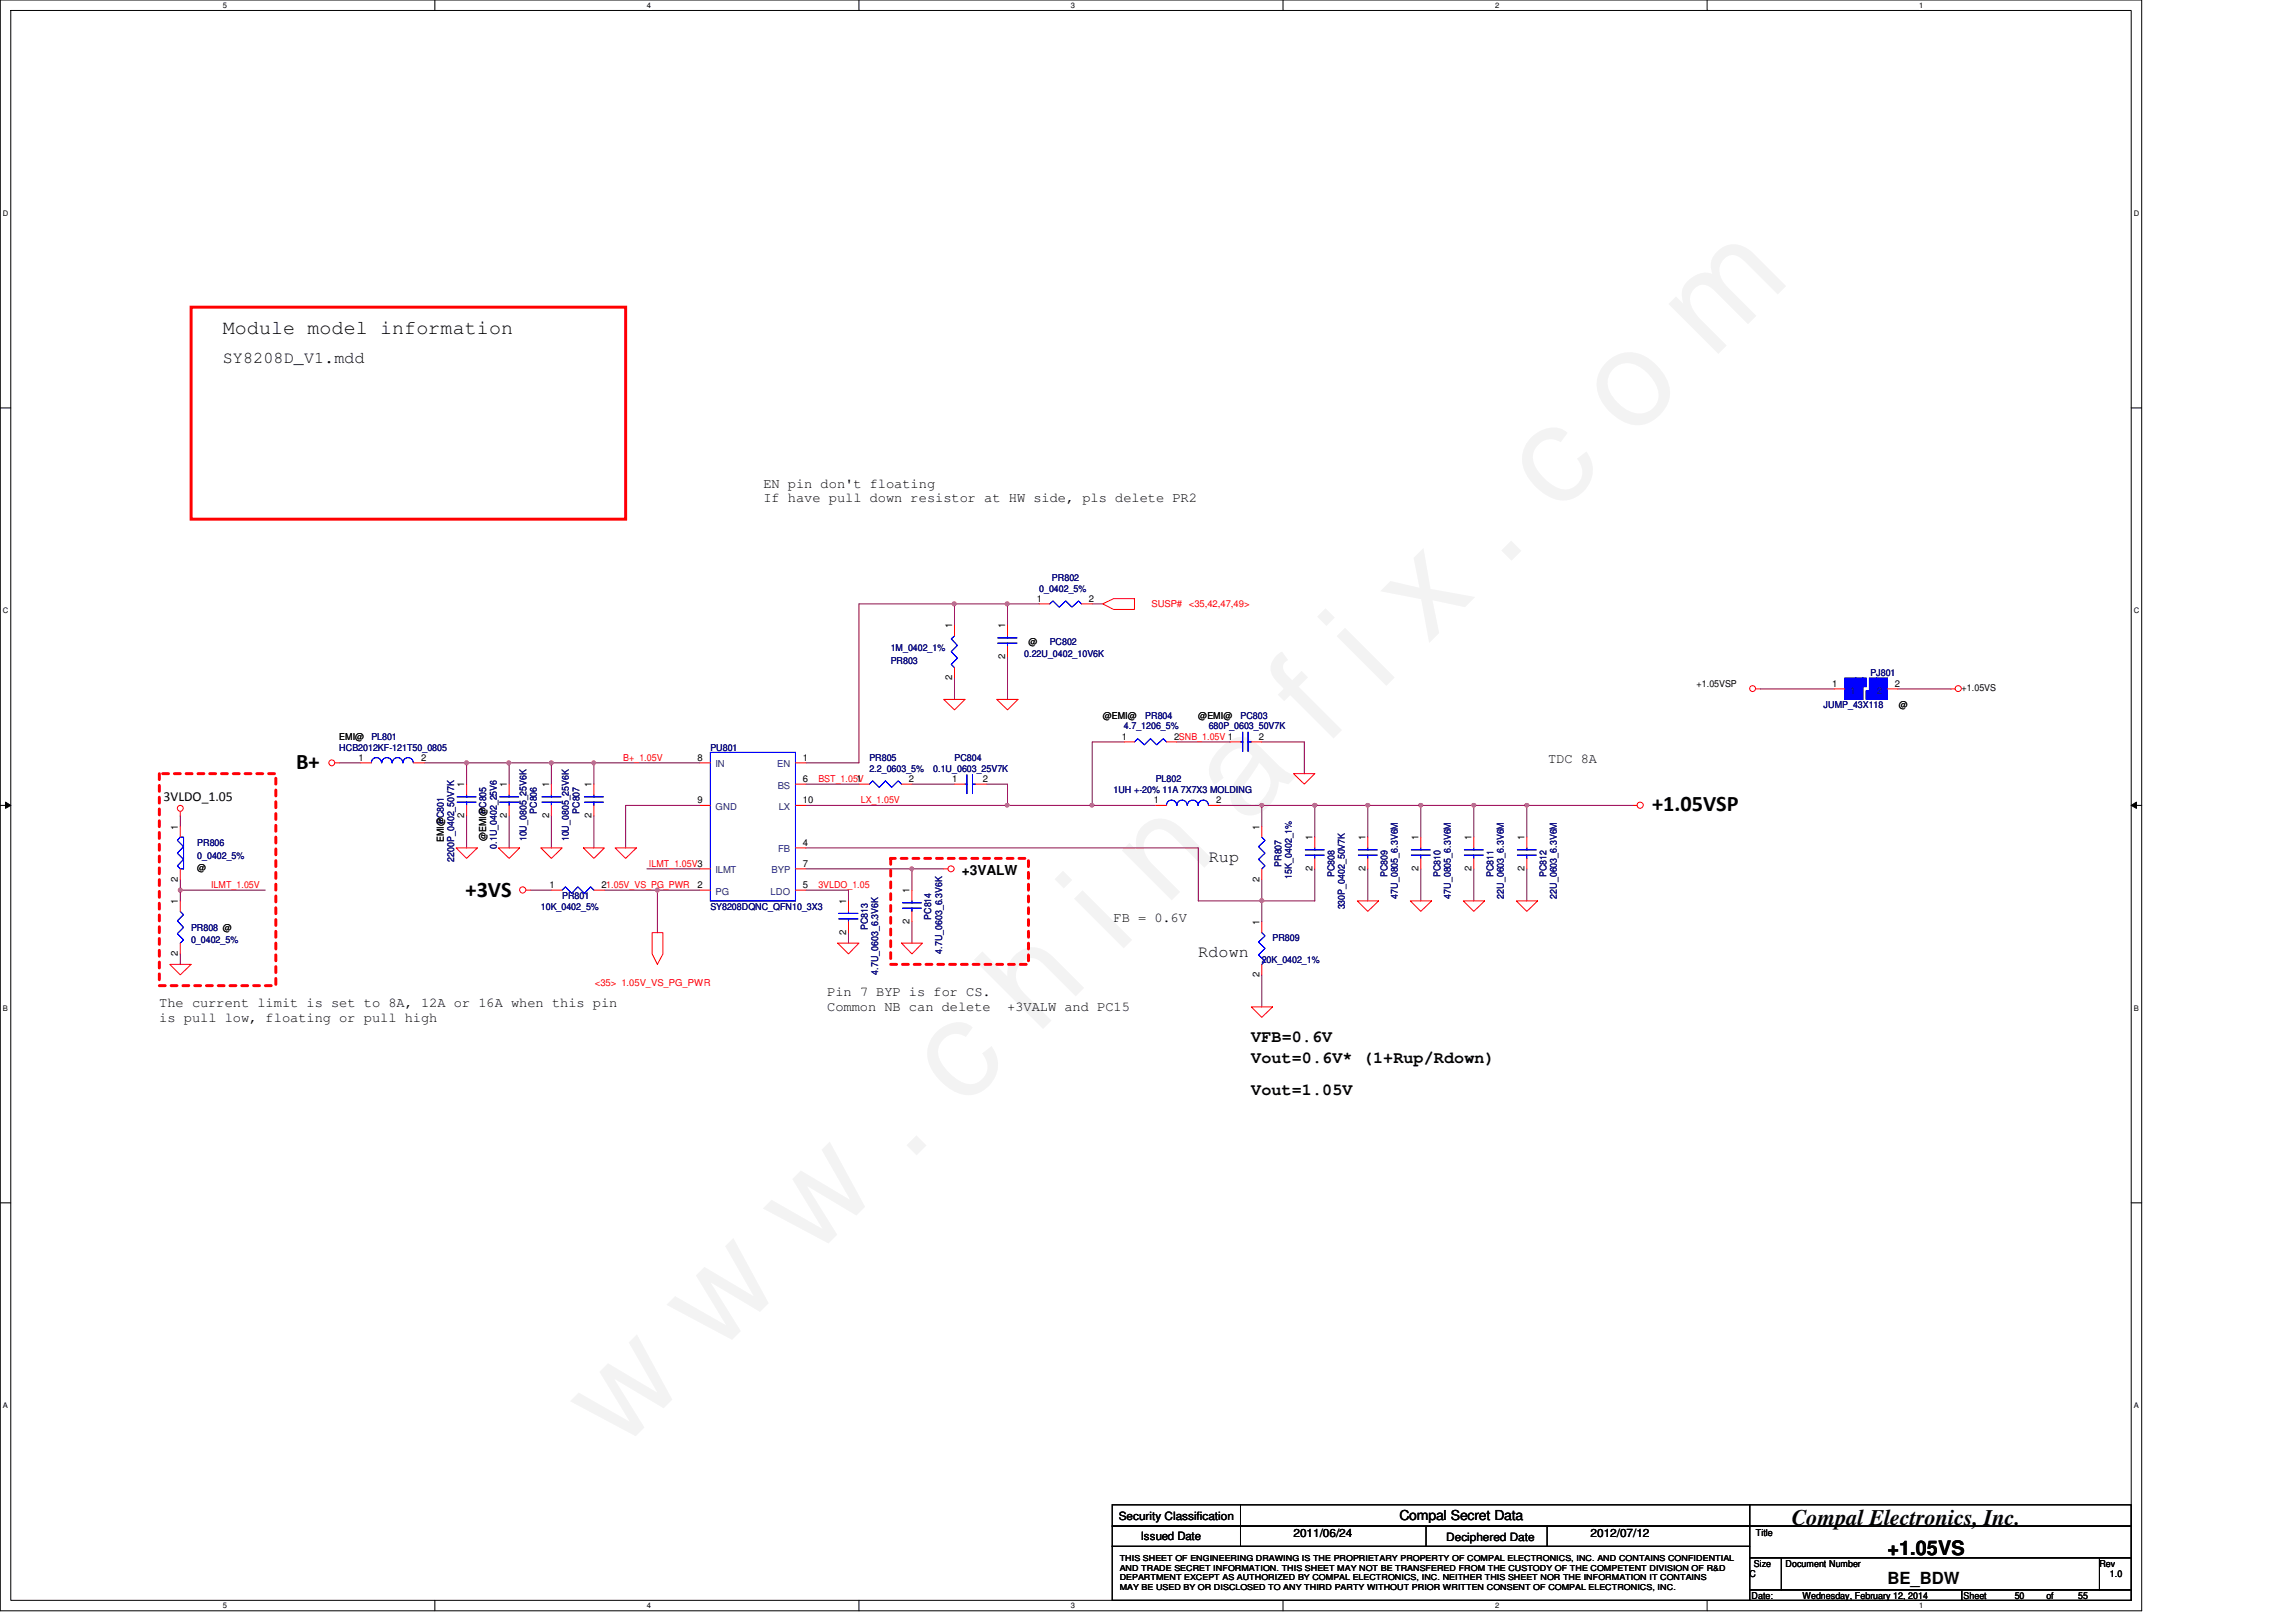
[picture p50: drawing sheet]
<svg xmlns="http://www.w3.org/2000/svg" width="297mm" height="210mm" viewBox="0 0 297 210" stroke-linecap="round" stroke-linejoin="round" font-family="sans-serif">
<defs><g id="words">
<text font-size="17.6" fill="#f0f" x="80.1" y="188" transform="rotate(-45 80.1 188)">w w w . c h i n a f i x . c o m</text>
<g font-size="2.9">
<text x="38.3" y="99.6">B+</text>
<text x="213.7" y="104.9">+1.05VSP</text>
<text x="60.2" y="116">+3VS</text>
<text x="231.8" y="197.4">Compal Electronics, Inc.</text>
</g>
<g font-size="2.6">
<text x="28.8" y="43.2">Module model information</text>
<text x="244.2" y="201.3">+1.05VS</text>
</g>
<g font-size="2.2">
<text x="28.8" y="47">SY8208D_V1.mdd</text>
<text x="156.4" y="111.5">Rup</text>
<text x="155" y="123.8">Rdown</text>
<text x="161.9" y="137.5">Vout=0.6V* (1+Rup/Rdown)</text>
<text x="161.9" y="134.8">VFB=0.6V</text>
<text x="161.9" y="141.6">Vout=1.05V</text>
<text x="244.2" y="205">BE_BDW</text>
</g>
<g font-size="1.8">
<text x="98.8" y="63.1">EN pin don't floating</text>
<text x="98.8" y="65">If have pull down resistor at HW side, pls delete PR2</text>
<text x="200.3" y="98.8">TDC 8A</text>
<text x="21.2" y="103.7">3VLDO_1.05</text>
<text x="124.4" y="113.3">+3VALW</text>
<text x="144.1" y="119.3">FB = 0.6V</text>
<text x="20.6" y="130.3">The current limit is set to 8A, 12A or 16A when this pin</text>
<text x="107" y="128.9">Pin 7 BYP is for CS.</text>
<text x="107" y="130.9">Common NB can delete</text>
<text x="130.3" y="130.9">+3VALW and PC15</text>
<text x="20.6" y="132.2">is pull low, floating or pull high</text>
<text x="181.1" y="196.8">Compal Secret Data</text>
</g>
<g font-size="1.5">
<text x="144.7" y="196.6">Security Classification</text>
<text x="147.6" y="199.3">Issued Date</text>
<text x="167.3" y="198.8">2011/06/24</text>
<text x="187.1" y="199.4">Deciphered Date</text>
<text x="205.8" y="198.8">2012/07/12</text>
</g>
<g font-size="1.2">
<text x="134.2" y="77.9">1</text>
<text x="140.9" y="77.9">2</text>
<text x="123.2" y="81.3" transform="rotate(-90 123.2 81.3)">1</text>
<text x="130" y="81.3" transform="rotate(-90 130 81.3)">1</text>
<text x="133.1" y="83.4">@</text>
<text x="123.2" y="88.1" transform="rotate(-90 123.2 88.1)">2</text>
<text x="130" y="85.3" transform="rotate(-90 130 85.3)">2</text>
<text x="219.5" y="88.9">+1.05VSP</text>
<text x="237" y="88.9">1</text>
<text x="245.1" y="88.9">2</text>
<text x="253.8" y="89.5">+1.05VS</text>
<text x="43.9" y="95.8">EMI@</text>
<text x="142.7" y="93">@EMI@</text>
<text x="145.1" y="95.7">1</text>
<text x="151.9" y="95.7">2SNB_1.05V 1</text>
<text x="155" y="93">@EMI@</text>
<text x="162.9" y="95.7">2</text>
<text x="245.7" y="91.7">@</text>
<text x="46.4" y="98.4">1</text>
<text x="54.5" y="98.4">2</text>
<text x="60.1" y="101.9" transform="rotate(-90 60.1 101.9)">1</text>
<text x="65.6" y="101.9" transform="rotate(-90 65.6 101.9)">1</text>
<text x="71" y="101.9" transform="rotate(-90 71 101.9)">1</text>
<text x="76.5" y="101.9" transform="rotate(-90 76.5 101.9)">1</text>
<text x="90.3" y="98.4">8</text>
<text x="103.9" y="101.2">6</text>
<text x="103.9" y="98.4">1</text>
<text x="110.8" y="101.2">1</text>
<text x="117.6" y="101.2">2</text>
<text x="123.2" y="101.2">1</text>
<text x="127.2" y="101.2">2</text>
<text x="23" y="107.4" transform="rotate(-90 23 107.4)">1</text>
<text x="60.1" y="105.9" transform="rotate(-90 60.1 105.9)">2</text>
<text x="65.6" y="105.9" transform="rotate(-90 65.6 105.9)">2</text>
<text x="71" y="105.9" transform="rotate(-90 71 105.9)">2</text>
<text x="76.5" y="105.9" transform="rotate(-90 76.5 105.9)">2</text>
<text x="90.3" y="103.9">9</text>
<text x="103.9" y="103.9">10</text>
<text x="149.3" y="103.9">1</text>
<text x="157.3" y="103.9">2</text>
<text x="162.9" y="107.4" transform="rotate(-90 162.9 107.4)">1</text>
<text x="25.5" y="112.8">@</text>
<text x="57.4" y="109" transform="rotate(-90 57.4 109)">EMI@</text>
<text x="62.9" y="108.9" transform="rotate(-90 62.9 108.9)">@EMI@</text>
<text x="103.9" y="109.4">4</text>
<text x="103.9" y="112.1">7</text>
<text x="169.8" y="112.7" transform="rotate(-90 169.8 112.7)">2</text>
<text x="169.8" y="108.8" transform="rotate(-90 169.8 108.8)">1</text>
<text x="176.7" y="112.7" transform="rotate(-90 176.7 112.7)">2</text>
<text x="176.7" y="108.8" transform="rotate(-90 176.7 108.8)">1</text>
<text x="183.5" y="112.7" transform="rotate(-90 183.5 112.7)">2</text>
<text x="183.5" y="108.8" transform="rotate(-90 183.5 108.8)">1</text>
<text x="190.4" y="112.7" transform="rotate(-90 190.4 112.7)">2</text>
<text x="190.4" y="108.8" transform="rotate(-90 190.4 108.8)">1</text>
<text x="197.2" y="112.7" transform="rotate(-90 197.2 112.7)">2</text>
<text x="197.2" y="108.8" transform="rotate(-90 197.2 108.8)">1</text>
<text x="23" y="117" transform="rotate(-90 23 117)">1</text>
<text x="23" y="114.1" transform="rotate(-90 23 114.1)">2</text>
<text x="71.1" y="114.9">1</text>
<text x="77.8" y="114.9">21.05V_VS_PG_PWR</text>
<text x="90.3" y="114.9">2</text>
<text x="103.9" y="114.9">5</text>
<text x="109.5" y="117" transform="rotate(-90 109.5 117)">1</text>
<text x="117.7" y="119.6" transform="rotate(-90 117.7 119.6)">2</text>
<text x="117.7" y="115.6" transform="rotate(-90 117.7 115.6)">1</text>
<text x="162.9" y="119.7" transform="rotate(-90 162.9 119.7)">1</text>
<text x="162.9" y="114.1" transform="rotate(-90 162.9 114.1)">2</text>
<text x="23" y="123.7" transform="rotate(-90 23 123.7)">2</text>
<text x="109.5" y="120.9" transform="rotate(-90 109.5 120.9)">2</text>
<text x="162.9" y="126.4" transform="rotate(-90 162.9 126.4)">2</text>
<text x="226.9" y="202.7">Size</text>
<text x="227.2" y="198.8">Title</text>
<text x="231" y="202.7">Document Number</text>
<text x="271.6" y="202.7">Rev</text>
<text x="226.4" y="204.1">C</text>
<text x="226.6" y="206.9">Date:</text>
<text x="233.2" y="206.9">Wednesday, February 12, 2014</text>
<text x="254" y="206.9">Sheet</text>
<text x="260.6" y="206.9">50</text>
<text x="264.7" y="206.9">of</text>
<text x="268.9" y="206.9">55</text>
<text x="273" y="204.1">1.0</text>
</g>
<g font-size="1.2" fill="#000080">
<text x="134.4" y="76.6">0_0402_5%</text>
<text x="136.1" y="75.2">PR802</text>
<text x="135.8" y="83.4">PC802</text>
<text x="115.2" y="85.9">PR803</text>
<text x="115.2" y="84.2">1M_0402_1%</text>
<text x="132.5" y="85">0.22U_0402_10V6K</text>
<text x="242" y="87.5">PJ801</text>
<text x="48" y="95.8">PL801</text>
<text x="145.4" y="94.4">4.7_1206_5%</text>
<text x="148.2" y="93">PR804</text>
<text x="156.4" y="94.4">680P_0603_50V7K</text>
<text x="160.5" y="93">PC803</text>
<text x="235.9" y="91.7">JUMP_43X118</text>
<text x="43.9" y="97.2">HCB2012KF-121T50_0805</text>
<text x="91.9" y="97.2">PU801</text>
<text x="112.5" y="98.5">PR805</text>
<text x="112.5" y="99.9">2.2_0603_5%</text>
<text x="120.7" y="99.9">0.1U_0603_25V7K</text>
<text x="123.5" y="98.5">PC804</text>
<text x="149.5" y="101.3">PL802</text>
<text x="57.4" y="106.7" transform="rotate(-90 57.4 106.7)">PC801</text>
<text x="62.9" y="105.3" transform="rotate(-90 62.9 105.3)">PC805</text>
<text x="69.5" y="105.3" transform="rotate(-90 69.5 105.3)">PC806</text>
<text x="75" y="105.3" transform="rotate(-90 75 105.3)">PC807</text>
<text x="144.1" y="102.6">1UH +-20% 11A 7X7X3 MOLDING</text>
<text x="25.5" y="109.5">PR806</text>
<text x="25.5" y="111.1">0_0402_5%</text>
<text x="58.8" y="111.5" transform="rotate(-90 58.8 111.5)">2200P_0402_50V7K</text>
<text x="64.3" y="109.9" transform="rotate(-90 64.3 109.9)">0.1U_0402_25V6</text>
<text x="68.1" y="108.9" transform="rotate(-90 68.1 108.9)">10U_0805_25V6K</text>
<text x="73.6" y="108.9" transform="rotate(-90 73.6 108.9)">10U_0805_25V6K</text>
<text x="165.8" y="112.2" transform="rotate(-90 165.8 112.2)">PR807</text>
<text x="167.1" y="113.7" transform="rotate(-90 167.1 113.7)">15K_0402_1%</text>
<text x="172.6" y="113.5" transform="rotate(-90 172.6 113.5)">PC808</text>
<text x="179.5" y="113.5" transform="rotate(-90 179.5 113.5)">PC809</text>
<text x="186.3" y="113.5" transform="rotate(-90 186.3 113.5)">PC810</text>
<text x="193.2" y="113.5" transform="rotate(-90 193.2 113.5)">PC811</text>
<text x="200.1" y="113.5" transform="rotate(-90 200.1 113.5)">PC812</text>
<text x="70" y="117.7">10K_0402_5%</text>
<text x="72.7" y="116.3">PR801</text>
<text x="91.9" y="117.7">SY8208DQNC_QFN10_3X3</text>
<text x="120.5" y="119" transform="rotate(-90 120.5 119)">PC814</text>
<text x="174" y="117.7" transform="rotate(-90 174 117.7)">330P_0402_50V7K</text>
<text x="180.8" y="116.3" transform="rotate(-90 180.8 116.3)">47U_0805_6.3V6M</text>
<text x="187.7" y="116.3" transform="rotate(-90 187.7 116.3)">47U_0805_6.3V6M</text>
<text x="194.6" y="116.3" transform="rotate(-90 194.6 116.3)">22U_0603_6.3V6M</text>
<text x="201.4" y="116.3" transform="rotate(-90 201.4 116.3)">22U_0603_6.3V6M</text>
<text x="24.7" y="120.4">PR808 @</text>
<text x="24.7" y="122.1">0_0402_5%</text>
<text x="112.3" y="120.4" transform="rotate(-90 112.3 120.4)">PC813</text>
<text x="121.9" y="123.4" transform="rotate(-90 121.9 123.4)">4.7U_0603_6.3V6K</text>
<text x="163.2" y="124.6">20K_0402_1%</text>
<text x="164.6" y="121.8">PR809</text>
<text x="113.6" y="126.2" transform="rotate(-90 113.6 126.2)">4.7U_0603_6.3V6K</text>
</g>
<g font-size="1.2" fill="#f00">
<text x="149" y="78.6">SUSP# &lt;35,42,47,49&gt;</text>
<text x="80.6" y="98.5">B+_1.05V</text>
<text x="105.9" y="101.2">BST_1.05V</text>
<text x="111.4" y="104">LX_1.05V</text>
<text x="83.9" y="112.2">ILMT_1.05V3</text>
<text x="27.3" y="114.9">ILMT_1.05V</text>
<text x="105.9" y="114.9">3VLDO_1.05</text>
<text x="77" y="127.6">&lt;35&gt; 1.05V_VS_PG_PWR</text>
</g>
<g font-size="1.2" fill="#004080">
<text x="239.3" y="89.7">1</text>
<text x="242.8" y="89.7">2</text>
<text x="92.6" y="99.3">IN</text>
<text x="100.5" y="99.3">EN</text>
<text x="92.6" y="104.8">GND</text>
<text x="100.6" y="102.1">BS</text>
<text x="100.8" y="104.8">LX</text>
<text x="92.6" y="113">ILMT</text>
<text x="99.8" y="113">BYP</text>
<text x="100.7" y="110.3">FB</text>
<text x="92.6" y="115.8">PG</text>
<text x="99.7" y="115.8">LDO</text>
</g>
<g font-size="1.1">
<text x="144.9" y="202">THIS SHEET OF ENGINEERING DRAWING IS THE PROPRIETARY PROPERTY OF COMPAL ELECTRONICS, INC. AND CONTAINS CONFIDENTIAL</text>
<text x="144.9" y="203.2">AND TRADE SECRET INFORMATION. THIS SHEET MAY NOT BE TRANSFERED FROM THE CUSTODY OF THE COMPETENT DIVISION OF R&amp;D</text>
<text x="144.9" y="204.5">DEPARTMENT EXCEPT AS AUTHORIZED BY COMPAL ELECTRONICS, INC. NEITHER THIS SHEET NOR THE INFORMATION IT CONTAINS</text>
<text x="144.9" y="205.7">MAY BE USED BY OR DISCLOSED TO ANY THIRD PARTY WITHOUT PRIOR WRITTEN CONSENT OF COMPAL ELECTRONICS, INC.</text>
</g>
<g font-size="1">
<text x="28.8" y="1">5</text>
<text x="83.7" y="1">4</text>
<text x="138.6" y="1">3</text>
<text x="193.4" y="1">2</text>
<text x="248.3" y="1">1</text>
<text x=".4" y="27.9">D</text>
<text x="276.1" y="27.9">D</text>
<text x=".4" y="79.4">C</text>
<text x="276.1" y="79.4">C</text>
<text x=".4" y="130.8">B</text>
<text x="276.1" y="130.8">B</text>
<text x=".4" y="182.2">A</text>
<text x="276.1" y="182.2">A</text>
<text x="28.8" y="208.1">5</text>
<text x="83.7" y="208.1">4</text>
<text x="138.6" y="208.1">3</text>
<text x="193.4" y="208.1">2</text>
<text x="248.3" y="208.1">1</text>
</g>
</g></defs>
<path d="M0 0h277.1v208.5h-277.1zM1.4 1.4h274.3v205.7h-274.3z" fill="none" stroke="#000" stroke-width=".13"/>
<g fill="#fff">
<path d="M28.8 .1h.6v1.1h-.6z"/>
<path d="M28.8 207.2h.6v1.1h-.6z"/>
</g>
<path d="M56.3 0v1.4M56.3 207.1v1.4" fill="none" stroke="#000" stroke-width=".13"/>
<g fill="#fff">
<path d="M83.7 .1h.5v1.1h-.5z"/>
<path d="M83.7 207.2h.5v1.1h-.5z"/>
</g>
<path d="M111.1 0v1.4M111.1 207.1v1.4" fill="none" stroke="#000" stroke-width=".13"/>
<g fill="#fff">
<path d="M138.6 .1h.5v1.1h-.5z"/>
<path d="M138.6 207.2h.5v1.1h-.5z"/>
</g>
<path d="M166 0v1.4M166 207.1v1.4" fill="none" stroke="#000" stroke-width=".13"/>
<g fill="#fff">
<path d="M193.4 .1h.6v1.1h-.6z"/>
<path d="M193.4 207.2h.6v1.1h-.6z"/>
</g>
<path d="M220.9 0v1.4M220.9 207.1v1.4" fill="none" stroke="#000" stroke-width=".13"/>
<g fill="#fff">
<path d="M248.3 .1h.5v1.1h-.5z"/>
<path d="M248.3 207.2h.5v1.1h-.5z"/>
<path d="M.4 27.1h.7v1.1h-.7z"/>
<path d="M276.1 27.1h.7v1.1h-.7z"/>
<path d="M.4 78.5h.7v1.1h-.7z"/>
<path d="M276.1 78.5h.7v1.1h-.7z"/>
</g>
<path d="M0 52.8h1.4M275.7 52.8h1.4" fill="none" stroke="#000" stroke-width=".13"/>
<g fill="#fff">
<path d="M.4 129.9h.6v1.1h-.6z"/>
<path d="M276.1 129.9h.6v1.1h-.6z"/>
</g>
<path d="M0 104.2h1.4M.7 103.8l.7 .4-.7 .4zM275.7 104.2l.7-.4v.8zM275.7 104.2h1.4" fill="none" stroke="#000" stroke-width=".13"/>
<path d="M.7 103.8l.7 .4-.7 .4zM275.7 104.2l.7-.4v.8z" fill="#000"/>
<g fill="#fff">
<path d="M.4 181.4h.6v1.1h-.6z"/>
<path d="M276.1 181.4h.6v1.1h-.6z"/>
</g>
<path d="M0 155.7h1.4M275.7 155.7h1.4" fill="none" stroke="#000" stroke-width=".13"/>
<path d="M20.6 100.1h15.1v27.5h-15.1z" fill="none" stroke="#f00" stroke-width=".38" stroke-dasharray=".8 .8"/>
<path d="M24.7 39.8h56.2v27.4h-56.2z" fill="none" stroke="#f00" stroke-width=".38"/>
<path d="M43.9 98.7h2.7M65.9 98.7h5.4v2.8M104.3 109.7h50.7" fill="none" stroke="#800040" stroke-width=".13"/>
<circle cx="65.8" cy="98.7" r=".26" fill="#f0f"/>
<circle cx="65.8" cy="98.7" r=".26" fill="none" stroke="#f0f" stroke-width=".13"/>
<path d="M60.4 98.7h5.5v2.8M65.9 105.6v4.1" fill="none" stroke="#800040" stroke-width=".13"/>
<circle cx="60.4" cy="98.7" r=".26" fill="#f0f"/>
<circle cx="60.4" cy="98.7" r=".26" fill="none" stroke="#f0f" stroke-width=".13"/>
<path d="M23.3 115.2h11M23.3 123.4v1.4" fill="none" stroke="#800040" stroke-width=".13"/>
<circle cx="23.3" cy="115.2" r=".26" fill="#f0f"/>
<circle cx="23.3" cy="115.2" r=".26" fill="none" stroke="#f0f" stroke-width=".13"/>
<path d="M54.9 98.7h5.5v2.8M227.7 89.2h9.6M245.5 89.2h6.9M23.3 113.8v2.8M23.3 105.6v1.4M60.4 105.6v4.1" fill="none" stroke="#800040" stroke-width=".13"/>
<g fill="none" stroke="#f00" stroke-width=".13">
<path d="M43.3 98.7h.6M252.4 89.2h.5M23.3 105v.6M59 109.7h2.8l-1.4 1.4zM64.5 109.7h2.7l-1.3 1.4zM22 124.8h2.7l-1.4 1.4z"/>
<circle cx="42.9" cy="98.7" r=".38"/>
<circle cx="253.4" cy="89.1" r=".39"/>
<circle cx="23.3" cy="104.6" r=".38"/>
<circle cx="67.6" cy="115.2" r=".4"/>
</g>
<g fill="none" stroke="#000" stroke-width=".13">
<path d="M143.9 194.7h82.5v2.8h-82.5zM143.9 197.5h82.5v2.6h-82.5zM160.5 194.7v5.4M184.5 197.5v2.6M200.2 197.5v2.6M226.4 194.7h49.3v2.8h-49.3zM226.4 197.5h49.3v4.1h-49.3zM143.9 200.1h82.5v7h-82.5zM226.4 201.6h4.1v4.1h-4.1zM226.4 205.7h27.4v1.4h-27.4zM230.5 201.6h41.1v4.1h-41.1zM253.8 205.7h21.9v1.4h-21.9z"/>
<path d="M271.6 201.6h4.1v4.1h-4.1z"/>
</g>
<path d="M238.7 87.8h1.4v2.7h-1.4z" fill-rule="evenodd" fill="#00f"/>
<path d="M238.7 87.8h1.4v2.7h-1.4z" fill="none" stroke="#00f" stroke-width=".13"/>
<path d="M240.1 87.8h.9v2.7h-.9z" fill-rule="evenodd" fill="#00f"/>
<path d="M240.1 87.8h.9v2.7h-.9z" fill="none" stroke="#00f" stroke-width=".13"/>
<path d="M241 87.8h.4v1.1h-.4z" fill-rule="evenodd" fill="#00f"/>
<path d="M241 87.8h.4v1.1h-.4z" fill="none" stroke="#00f" stroke-width=".13"/>
<path d="M241.4 89.4h.5v1.1h-.5z" fill-rule="evenodd" fill="#00f"/>
<path d="M241.4 89.4h.5v1.1h-.5z" fill="none" stroke="#00f" stroke-width=".13"/>
<path d="M241.9 87.8h.9v2.7h-.9z" fill-rule="evenodd" fill="#00f"/>
<path d="M241.9 87.8h.9v2.7h-.9z" fill="none" stroke="#00f" stroke-width=".13"/>
<path d="M242.8 87.8h1.4v2.7h-1.4z" fill-rule="evenodd" fill="#00f"/>
<path d="M242.8 87.8h1.4v2.7h-1.4z" fill="none" stroke="#00f" stroke-width=".13"/>
<path d="M238.7 87.8h1.4v2.7h-1.4z" fill-rule="evenodd" fill="#00f"/>
<path d="M238.7 87.8h1.4v2.7h-1.4z" fill="none" stroke="#00f" stroke-width=".13"/>
<path d="M240.1 87.8h.9v2.7h-.9z" fill-rule="evenodd" fill="#00f"/>
<path d="M240.1 87.8h.9v2.7h-.9z" fill="none" stroke="#00f" stroke-width=".13"/>
<path d="M241 87.8h.4v1.1h-.4z" fill-rule="evenodd" fill="#00f"/>
<path d="M241 87.8h.4v1.1h-.4z" fill="none" stroke="#00f" stroke-width=".13"/>
<path d="M241.4 89.4h.5v1.1h-.5z" fill-rule="evenodd" fill="#00f"/>
<path d="M241.4 89.4h.5v1.1h-.5z" fill="none" stroke="#00f" stroke-width=".13"/>
<path d="M241.9 87.8h.9v2.7h-.9z" fill-rule="evenodd" fill="#00f"/>
<path d="M241.9 87.8h.9v2.7h-.9z" fill="none" stroke="#00f" stroke-width=".13"/>
<path d="M242.8 87.8h1.4v2.7h-1.4z" fill-rule="evenodd" fill="#00f"/>
<g fill="none" stroke="#00f" stroke-width=".13">
<path d="M48 98.7a.66 .66 0 0 1 .7-.7 .66 .66 0 0 1 .7 .7M49.4 98.7a.66 .66 0 0 1 .7-.7 .66 .66 0 0 1 .6 .7M50.8 98.7a.68 .68 0 0 1 .6-.7 .68 .68 0 0 1 .7 .7M52.2 98.7a.66 .66 0 0 1 .6-.7 .66 .66 0 0 1 .7 .7M242.8 87.8h1.4v2.7h-1.4zM23.3 108.3h.4v4.1h-.4l-.4-.3 .8-.9-.8-.8 .8-.8-.8-.8zM23.3 117.9l.4 .5-.8 .8 .8 .8-.8 .8 .8 .8-.4 .4M59.1 103.8h2.5M59.1 103.1h2.5M60.4 102.9v.2M60.4 103.8v.4M64.6 103.8h2.5"/>
<path d="M64.6 103.1h2.5M65.9 102.9v.2M65.9 103.8v.4"/>
</g>
<path d="M46.6 98.7h1.4M53.5 98.7h1.4M237.3 89.2h1.4M244.2 89.2h1.3M23.3 107v1.3M23.3 112.4v1.4M23.3 116.6v1.3M60.4 101.5v1.4M60.4 104.2v1.4M65.9 101.5v1.4M65.9 104.2v1.4M23.3 122v1.4" fill="none" stroke="#f00" stroke-width=".13"/>
<circle cx="65.8" cy="98.7" r=".26" fill="#f0f"/>
<circle cx="65.8" cy="98.7" r=".26" fill="none" stroke="#f0f" stroke-width=".13"/>
<circle cx="60.4" cy="98.7" r=".26" fill="#f0f"/>
<circle cx="60.4" cy="98.7" r=".26" fill="none" stroke="#f0f" stroke-width=".13"/>
<circle cx="23.3" cy="115.2" r=".26" fill="#f0f"/>
<circle cx="23.3" cy="115.2" r=".26" fill="none" stroke="#f0f" stroke-width=".13"/>
<use href="#words"/>
</svg>
